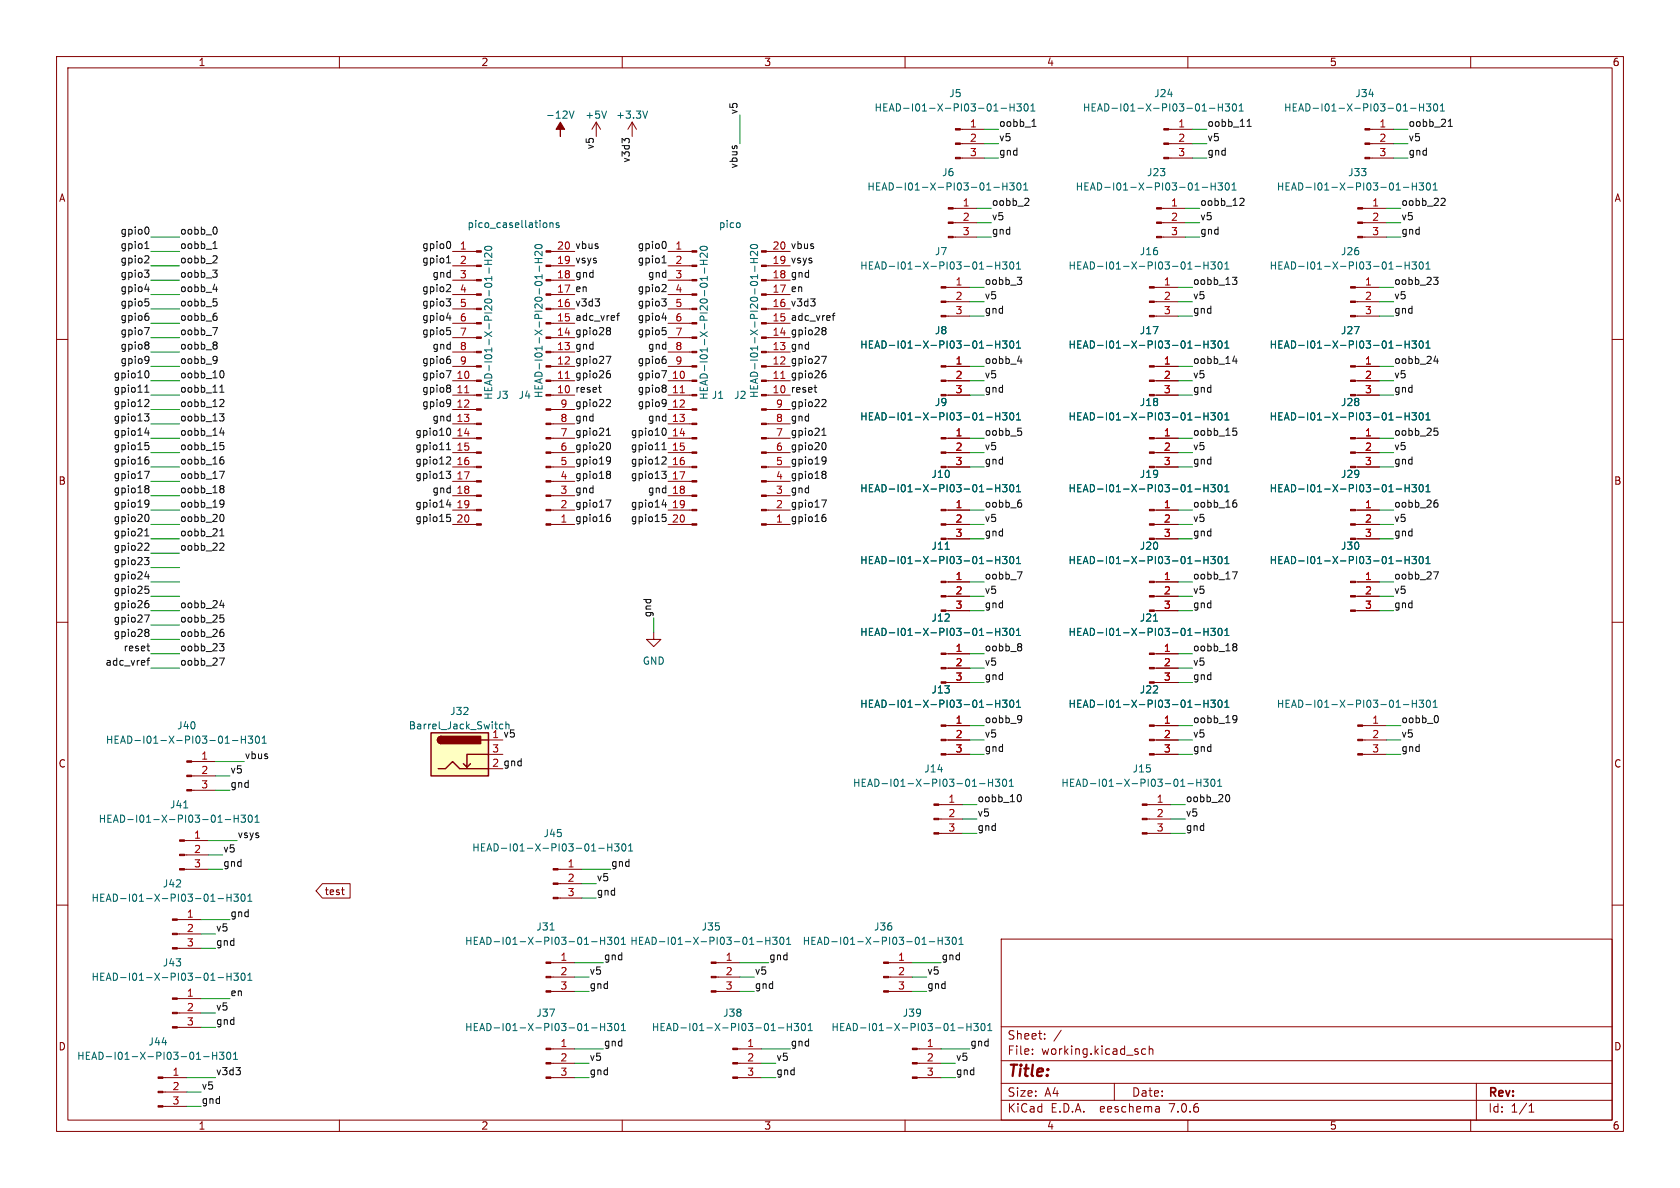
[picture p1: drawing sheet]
<svg xmlns="http://www.w3.org/2000/svg" width="297mm" height="210mm" viewBox="0 0 297 210" stroke-linecap="round" stroke-linejoin="round" font-family="sans-serif">
<defs><g id="words">
<text font-size="2.8" fill="#840000" x="178" y="190.9">Title:</text>
<g font-size="2.1" fill="#840000">
<text x="178" y="184">Sheet:</text>
<text x="178" y="186.7">File:</text>
<text x="184.1" y="186.7">working.kicad_sch</text>
<text x="178" y="196.9">KiCad</text>
<text x="178" y="194.1">Size:</text>
<text x="184.7" y="194.1">A4</text>
<text x="185.7" y="196.9">E.D.A.</text>
<text x="194.6" y="196.9">eeschema</text>
<text x="200" y="194.1">Date:</text>
<text x="207" y="196.9">7.0.6</text>
<text x="263" y="194.3">Rev:</text>
<text x="263" y="196.9">Id:</text>
<text x="267.1" y="196.9">1/1</text>
</g>
<g font-size="1.8" fill="#840000">
<text x="35" y="11.9">1</text>
<text x="85" y="11.9">2</text>
<text x="135" y="11.9">3</text>
<text x="185" y="11.9">4</text>
<text x="235" y="11.9">5</text>
<text x="285" y="11.9">6</text>
<text x="10.3" y="35.9">A</text>
<text x="285.3" y="35.9">A</text>
<text x="10.3" y="85.9">B</text>
<text x="285.3" y="85.9">B</text>
<text x="10.3" y="135.9">C</text>
<text x="285.3" y="135.9">C</text>
<text x="57.3" y="158.4">test</text>
<text x="10.3" y="185.9">D</text>
<text x="285.3" y="185.9">D</text>
<text x="35" y="199.9">1</text>
<text x="85" y="199.9">2</text>
<text x="135" y="199.9">3</text>
<text x="185" y="199.9">4</text>
<text x="235" y="199.9">5</text>
<text x="285" y="199.9">6</text>
</g>
<g font-size="1.8" fill="#006464">
<text x="167.7" y="17.4">J5</text>
<text x="203.9" y="17.4">J24</text>
<text x="239.5" y="17.4">J34</text>
<text x="96.4" y="21.2">-12V</text>
<text x="103.4" y="21.2">+5V</text>
<text x="108.8" y="21.2">+3.3V</text>
<text x="154.5" y="19.9">HEAD-I01-X-PI03-01-H301</text>
<text x="191.3" y="19.9">HEAD-I01-X-PI03-01-H301</text>
<text x="226.9" y="19.9">HEAD-I01-X-PI03-01-H301</text>
<text x="153.2" y="33.9">HEAD-I01-X-PI03-01-H301</text>
<text x="166.4" y="31.3">J6</text>
<text x="190.1" y="33.9">HEAD-I01-X-PI03-01-H301</text>
<text x="202.7" y="31.3">J23</text>
<text x="225.6" y="33.9">HEAD-I01-X-PI03-01-H301</text>
<text x="238.2" y="31.3">J33</text>
<text x="152" y="47.9">HEAD-I01-X-PI03-01-H301</text>
<text x="165.2" y="45.3">J7</text>
<text x="188.8" y="47.9">HEAD-I01-X-PI03-01-H301</text>
<text x="201.4" y="45.3">J16</text>
<text x="224.4" y="47.9">HEAD-I01-X-PI03-01-H301</text>
<text x="237" y="45.3">J26</text>
<text x="165.2" y="59.3">J8</text>
<text x="201.4" y="59.3">J17</text>
<text x="237" y="59.3">J27</text>
<text x="152" y="61.8">HEAD-I01-X-PI03-01-H301</text>
<text x="188.8" y="61.8">HEAD-I01-X-PI03-01-H301</text>
<text x="224.4" y="61.8">HEAD-I01-X-PI03-01-H301</text>
<text x="87.2" y="70.8" transform="rotate(-90 87.2 70.8)">HEAD-I01-X-PI20-01-H20</text>
<text x="87.6" y="70.7">J3</text>
<text x="91.6" y="70.7">J4</text>
<text x="96.1" y="70.5" transform="rotate(-90 96.1 70.5)">HEAD-I01-X-PI20-01-H20</text>
<text x="125.3" y="70.8" transform="rotate(-90 125.3 70.8)">HEAD-I01-X-PI20-01-H20</text>
<text x="125.7" y="70.7">J1</text>
<text x="129.7" y="70.7">J2</text>
<text x="134.2" y="70.5" transform="rotate(-90 134.2 70.5)">HEAD-I01-X-PI20-01-H20</text>
<text x="165.2" y="72">J9</text>
<text x="201.4" y="72">J18</text>
<text x="237" y="72">J28</text>
<text x="152" y="74.5">HEAD-I01-X-PI03-01-H301</text>
<text x="188.8" y="74.5">HEAD-I01-X-PI03-01-H301</text>
<text x="224.4" y="74.5">HEAD-I01-X-PI03-01-H301</text>
<text x="152" y="87.2">HEAD-I01-X-PI03-01-H301</text>
<text x="164.6" y="84.7">J10</text>
<text x="188.8" y="87.2">HEAD-I01-X-PI03-01-H301</text>
<text x="201.4" y="84.7">J19</text>
<text x="224.4" y="87.2">HEAD-I01-X-PI03-01-H301</text>
<text x="237" y="84.7">J29</text>
<text x="152" y="99.9">HEAD-I01-X-PI03-01-H301</text>
<text x="164.6" y="97.4">J11</text>
<text x="188.8" y="99.9">HEAD-I01-X-PI03-01-H301</text>
<text x="201.4" y="97.4">J20</text>
<text x="224.4" y="99.9">HEAD-I01-X-PI03-01-H301</text>
<text x="237" y="97.4">J30</text>
<text x="152" y="112.6">HEAD-I01-X-PI03-01-H301</text>
<text x="164.6" y="110.1">J12</text>
<text x="188.8" y="112.6">HEAD-I01-X-PI03-01-H301</text>
<text x="201.4" y="110.1">J21</text>
<text x="113.5" y="117.7">GND</text>
<text x="152" y="125.3">HEAD-I01-X-PI03-01-H301</text>
<text x="164.6" y="122.8">J13</text>
<text x="188.8" y="125.3">HEAD-I01-X-PI03-01-H301</text>
<text x="201.4" y="122.8">J22</text>
<text x="225.6" y="125.3">HEAD-I01-X-PI03-01-H301</text>
<text x="18.6" y="131.7">HEAD-I01-X-PI03-01-H301</text>
<text x="31.2" y="129.1">J40</text>
<text x="72.2" y="129.1">Barrel_Jack_Switch</text>
<text x="79.5" y="126.6">J32</text>
<text x="163.3" y="136.8">J14</text>
<text x="200.1" y="136.8">J15</text>
<text x="30" y="143.1">J41</text>
<text x="150.7" y="139.3">HEAD-I01-X-PI03-01-H301</text>
<text x="187.5" y="139.3">HEAD-I01-X-PI03-01-H301</text>
<text x="17.3" y="145.6">HEAD-I01-X-PI03-01-H301</text>
<text x="96" y="148.2">J45</text>
<text x="83.4" y="150.7">HEAD-I01-X-PI03-01-H301</text>
<text x="16.1" y="159.6">HEAD-I01-X-PI03-01-H301</text>
<text x="28.7" y="157.1">J42</text>
<text x="82.1" y="167.2">HEAD-I01-X-PI03-01-H301</text>
<text x="94.7" y="164.7">J31</text>
<text x="111.3" y="167.2">HEAD-I01-X-PI03-01-H301</text>
<text x="123.9" y="164.7">J35</text>
<text x="141.8" y="167.2">HEAD-I01-X-PI03-01-H301</text>
<text x="154.4" y="164.7">J36</text>
<text x="16.1" y="173.6">HEAD-I01-X-PI03-01-H301</text>
<text x="28.7" y="171">J43</text>
<text x="94.7" y="179.9">J37</text>
<text x="127.7" y="179.9">J38</text>
<text x="159.5" y="179.9">J39</text>
<text x="26.1" y="185">J44</text>
<text x="82.1" y="182.5">HEAD-I01-X-PI03-01-H301</text>
<text x="115.1" y="182.5">HEAD-I01-X-PI03-01-H301</text>
<text x="146.9" y="182.5">HEAD-I01-X-PI03-01-H301</text>
<text x="13.5" y="187.6">HEAD-I01-X-PI03-01-H301</text>
</g>
<g font-size="1.8" fill="#0f0f0f">
<text x="130.5" y="20.3" transform="rotate(-90 130.5 20.3)">v5</text>
<text x="176.5" y="22.5">oobb_1</text>
<text x="213.4" y="22.5">oobb_11</text>
<text x="248.9" y="22.5">oobb_21</text>
<text x="105.1" y="26.5" transform="rotate(-90 105.1 26.5)">v5</text>
<text x="111.4" y="28.9" transform="rotate(-90 111.4 28.9)">v3d3</text>
<text x="130.5" y="29.9" transform="rotate(-90 130.5 29.9)">vbus</text>
<text x="176.5" y="25.1">v5</text>
<text x="176.5" y="27.6">gnd</text>
<text x="213.4" y="25.1">v5</text>
<text x="213.4" y="27.6">gnd</text>
<text x="248.9" y="25.1">v5</text>
<text x="248.9" y="27.6">gnd</text>
<text x="21.2" y="41.6">gpio0</text>
<text x="31.7" y="41.6">oobb_0</text>
<text x="175.3" y="39">v5</text>
<text x="175.3" y="36.5">oobb_2</text>
<text x="175.3" y="41.6">gnd</text>
<text x="212.1" y="36.5">oobb_12</text>
<text x="212.1" y="39">v5</text>
<text x="212.1" y="41.6">gnd</text>
<text x="247.6" y="39">v5</text>
<text x="247.6" y="41.6">gnd</text>
<text x="247.6" y="36.5">oobb_22</text>
<text x="21.2" y="46.6">gpio2</text>
<text x="21.2" y="44.1">gpio1</text>
<text x="31.7" y="46.6">oobb_2</text>
<text x="31.7" y="44.1">oobb_1</text>
<text x="74.5" y="46.6">gpio1</text>
<text x="74.5" y="44.1">gpio0</text>
<text x="101.6" y="46.6">vsys</text>
<text x="101.6" y="44.1">vbus</text>
<text x="112.6" y="44.1">gpio0</text>
<text x="112.6" y="46.6">gpio1</text>
<text x="139.7" y="46.6">vsys</text>
<text x="139.7" y="44.1">vbus</text>
<text x="21.2" y="51.7">gpio4</text>
<text x="21.2" y="49.2">gpio3</text>
<text x="31.7" y="51.7">oobb_4</text>
<text x="31.7" y="49.2">oobb_3</text>
<text x="74.5" y="51.7">gpio2</text>
<text x="76.4" y="49.2">gnd</text>
<text x="101.6" y="49.2">gnd</text>
<text x="101.6" y="51.7">en</text>
<text x="112.6" y="51.7">gpio2</text>
<text x="114.5" y="49.2">gnd</text>
<text x="139.7" y="51.7">en</text>
<text x="139.7" y="49.2">gnd</text>
<text x="174" y="53">v5</text>
<text x="174" y="50.5">oobb_3</text>
<text x="210.8" y="50.5">oobb_13</text>
<text x="210.8" y="53">v5</text>
<text x="246.4" y="50.5">oobb_23</text>
<text x="246.4" y="53">v5</text>
<text x="21.2" y="59.3">gpio7</text>
<text x="21.2" y="54.3">gpio5</text>
<text x="21.2" y="56.8">gpio6</text>
<text x="31.7" y="59.3">oobb_7</text>
<text x="31.7" y="56.8">oobb_6</text>
<text x="31.7" y="54.3">oobb_5</text>
<text x="74.5" y="56.8">gpio4</text>
<text x="74.5" y="59.3">gpio5</text>
<text x="74.5" y="54.3">gpio3</text>
<text x="101.6" y="56.8">adc_vref</text>
<text x="101.6" y="59.3">gpio28</text>
<text x="101.6" y="54.3">v3d3</text>
<text x="112.6" y="54.3">gpio3</text>
<text x="112.6" y="59.3">gpio5</text>
<text x="112.6" y="56.8">gpio4</text>
<text x="139.7" y="56.8">adc_vref</text>
<text x="139.7" y="59.3">gpio28</text>
<text x="139.7" y="54.3">v3d3</text>
<text x="174" y="55.5">gnd</text>
<text x="210.8" y="55.5">gnd</text>
<text x="246.4" y="55.5">gnd</text>
<text x="21.2" y="64.4">gpio9</text>
<text x="21.2" y="61.9">gpio8</text>
<text x="31.7" y="64.4">oobb_9</text>
<text x="31.7" y="61.9">oobb_8</text>
<text x="74.5" y="64.4">gpio6</text>
<text x="76.4" y="61.9">gnd</text>
<text x="101.6" y="61.9">gnd</text>
<text x="101.6" y="64.4">gpio27</text>
<text x="112.6" y="64.4">gpio6</text>
<text x="114.5" y="61.9">gnd</text>
<text x="139.7" y="64.4">gpio27</text>
<text x="139.7" y="61.9">gnd</text>
<text x="174" y="64.4">oobb_4</text>
<text x="210.8" y="64.4">oobb_14</text>
<text x="246.4" y="64.4">oobb_24</text>
<text x="20" y="67">gpio10</text>
<text x="20" y="69.5">gpio11</text>
<text x="31.7" y="67">oobb_10</text>
<text x="31.7" y="69.5">oobb_11</text>
<text x="74.5" y="67">gpio7</text>
<text x="74.5" y="69.5">gpio8</text>
<text x="101.6" y="67">gpio26</text>
<text x="101.6" y="69.5">reset</text>
<text x="112.6" y="69.5">gpio8</text>
<text x="112.6" y="67">gpio7</text>
<text x="139.7" y="69.5">reset</text>
<text x="139.7" y="67">gpio26</text>
<text x="174" y="67">v5</text>
<text x="174" y="69.5">gnd</text>
<text x="210.8" y="67">v5</text>
<text x="210.8" y="69.5">gnd</text>
<text x="246.4" y="67">v5</text>
<text x="246.4" y="69.5">gnd</text>
<text x="20" y="77.1">gpio14</text>
<text x="20" y="72">gpio12</text>
<text x="20" y="74.6">gpio13</text>
<text x="31.7" y="74.6">oobb_13</text>
<text x="31.7" y="77.1">oobb_14</text>
<text x="31.7" y="72">oobb_12</text>
<text x="73.3" y="77.1">gpio10</text>
<text x="74.5" y="72">gpio9</text>
<text x="76.4" y="74.6">gnd</text>
<text x="101.6" y="77.1">gpio21</text>
<text x="101.6" y="72">gpio22</text>
<text x="101.6" y="74.6">gnd</text>
<text x="111.4" y="77.1">gpio10</text>
<text x="112.6" y="72">gpio9</text>
<text x="114.5" y="74.6">gnd</text>
<text x="139.7" y="72">gpio22</text>
<text x="139.7" y="77.1">gpio21</text>
<text x="139.7" y="74.6">gnd</text>
<text x="174" y="77.1">oobb_5</text>
<text x="210.8" y="77.1">oobb_15</text>
<text x="246.4" y="77.1">oobb_25</text>
<text x="20" y="79.7">gpio15</text>
<text x="20" y="82.2">gpio16</text>
<text x="31.7" y="82.2">oobb_16</text>
<text x="31.7" y="79.7">oobb_15</text>
<text x="73.3" y="82.2">gpio12</text>
<text x="73.3" y="79.7">gpio11</text>
<text x="101.6" y="79.7">gpio20</text>
<text x="101.6" y="82.2">gpio19</text>
<text x="111.4" y="79.7">gpio11</text>
<text x="111.4" y="82.2">gpio12</text>
<text x="139.7" y="79.7">gpio20</text>
<text x="139.7" y="82.2">gpio19</text>
<text x="174" y="82.2">gnd</text>
<text x="174" y="79.7">v5</text>
<text x="210.8" y="82.2">gnd</text>
<text x="210.8" y="79.7">v5</text>
<text x="246.4" y="79.7">v5</text>
<text x="246.4" y="82.2">gnd</text>
<text x="20" y="89.8">gpio19</text>
<text x="20" y="87.3">gpio18</text>
<text x="20" y="84.7">gpio17</text>
<text x="31.7" y="89.8">oobb_19</text>
<text x="31.7" y="87.3">oobb_18</text>
<text x="31.7" y="84.7">oobb_17</text>
<text x="73.3" y="89.8">gpio14</text>
<text x="73.3" y="84.7">gpio13</text>
<text x="76.4" y="87.3">gnd</text>
<text x="101.6" y="89.8">gpio17</text>
<text x="101.6" y="87.3">gnd</text>
<text x="101.6" y="84.7">gpio18</text>
<text x="111.4" y="89.8">gpio14</text>
<text x="111.4" y="84.7">gpio13</text>
<text x="114.5" y="87.3">gnd</text>
<text x="139.7" y="87.3">gnd</text>
<text x="139.7" y="89.8">gpio17</text>
<text x="139.7" y="84.7">gpio18</text>
<text x="174" y="89.8">oobb_6</text>
<text x="210.8" y="89.8">oobb_16</text>
<text x="246.4" y="89.8">oobb_26</text>
<text x="20" y="92.4">gpio20</text>
<text x="20" y="94.9">gpio21</text>
<text x="31.7" y="94.9">oobb_21</text>
<text x="31.7" y="92.4">oobb_20</text>
<text x="73.3" y="92.4">gpio15</text>
<text x="101.6" y="92.4">gpio16</text>
<text x="111.4" y="92.4">gpio15</text>
<text x="139.7" y="92.4">gpio16</text>
<text x="174" y="94.9">gnd</text>
<text x="174" y="92.4">v5</text>
<text x="210.8" y="94.9">gnd</text>
<text x="210.8" y="92.4">v5</text>
<text x="246.4" y="94.9">gnd</text>
<text x="246.4" y="92.4">v5</text>
<text x="20" y="97.4">gpio22</text>
<text x="20" y="100">gpio23</text>
<text x="31.7" y="97.4">oobb_22</text>
<text x="20" y="105.1">gpio25</text>
<text x="20" y="107.6">gpio26</text>
<text x="20" y="102.5">gpio24</text>
<text x="31.7" y="107.6">oobb_24</text>
<text x="174" y="105.1">v5</text>
<text x="174" y="107.6">gnd</text>
<text x="174" y="102.5">oobb_7</text>
<text x="210.8" y="105.1">v5</text>
<text x="210.8" y="107.6">gnd</text>
<text x="210.8" y="102.5">oobb_17</text>
<text x="246.4" y="105.1">v5</text>
<text x="246.4" y="107.6">gnd</text>
<text x="246.4" y="102.5">oobb_27</text>
<text x="20" y="112.7">gpio28</text>
<text x="20" y="110.1">gpio27</text>
<text x="31.7" y="112.7">oobb_26</text>
<text x="31.7" y="110.1">oobb_25</text>
<text x="115.2" y="109.2" transform="rotate(-90 115.2 109.2)">gnd</text>
<text x="18.5" y="117.8">adc_vref</text>
<text x="21.7" y="115.2">reset</text>
<text x="31.7" y="117.8">oobb_27</text>
<text x="31.7" y="115.2">oobb_23</text>
<text x="174" y="115.2">oobb_8</text>
<text x="174" y="117.8">v5</text>
<text x="210.8" y="115.2">oobb_18</text>
<text x="210.8" y="117.8">v5</text>
<text x="174" y="120.3">gnd</text>
<text x="210.8" y="120.3">gnd</text>
<text x="86.9" y="130.6">1 v5</text>
<text x="174" y="130.5">v5</text>
<text x="174" y="127.9">oobb_9</text>
<text x="210.8" y="127.9">oobb_19</text>
<text x="210.8" y="130.5">v5</text>
<text x="247.6" y="127.9">oobb_0</text>
<text x="247.6" y="130.5">v5</text>
<text x="40.6" y="136.8">v5</text>
<text x="43.2" y="134.3">vbus</text>
<text x="86.9" y="135.6">2 gnd</text>
<text x="174" y="133">gnd</text>
<text x="210.8" y="133">gnd</text>
<text x="247.6" y="133">gnd</text>
<text x="40.6" y="139.4">gnd</text>
<text x="172.7" y="141.9">oobb_10</text>
<text x="209.5" y="141.9">oobb_20</text>
<text x="41.9" y="148.2">vsys</text>
<text x="172.7" y="144.4">v5</text>
<text x="172.7" y="147">gnd</text>
<text x="209.5" y="147">gnd</text>
<text x="209.5" y="144.4">v5</text>
<text x="39.4" y="150.8">v5</text>
<text x="39.4" y="153.3">gnd</text>
<text x="105.4" y="155.9">v5</text>
<text x="107.9" y="153.3">gnd</text>
<text x="105.4" y="158.4">gnd</text>
<text x="38.1" y="167.3">gnd</text>
<text x="38.1" y="164.8">v5</text>
<text x="40.6" y="162.2">gnd</text>
<text x="104.1" y="172.4">v5</text>
<text x="106.7" y="169.8">gnd</text>
<text x="133.3" y="172.4">v5</text>
<text x="135.9" y="169.8">gnd</text>
<text x="163.8" y="172.4">v5</text>
<text x="166.4" y="169.8">gnd</text>
<text x="38.1" y="178.7">v5</text>
<text x="40.6" y="176.2">en</text>
<text x="104.1" y="174.9">gnd</text>
<text x="133.3" y="174.9">gnd</text>
<text x="163.8" y="174.9">gnd</text>
<text x="38.1" y="181.3">gnd</text>
<text x="106.7" y="185.1">gnd</text>
<text x="139.7" y="185.1">gnd</text>
<text x="171.4" y="185.1">gnd</text>
<text x="38.1" y="190.2">v3d3</text>
<text x="104.1" y="190.2">gnd</text>
<text x="104.1" y="187.6">v5</text>
<text x="137.2" y="187.6">v5</text>
<text x="137.2" y="190.2">gnd</text>
<text x="168.9" y="190.2">gnd</text>
<text x="168.9" y="187.6">v5</text>
<text x="35.6" y="195.2">gnd</text>
<text x="35.6" y="192.7">v5</text>
</g>
<g font-size="1.8" fill="#a90000">
<text x="171.4" y="22.6">1</text>
<text x="208.2" y="22.6">1</text>
<text x="243.8" y="22.6">1</text>
<text x="171.4" y="25.1">2</text>
<text x="171.4" y="27.7">3</text>
<text x="208.2" y="25.1">2</text>
<text x="208.2" y="27.7">3</text>
<text x="243.8" y="25.1">2</text>
<text x="243.8" y="27.7">3</text>
<text x="170.1" y="36.6">1</text>
<text x="170.1" y="39.1">2</text>
<text x="170.1" y="41.7">3</text>
<text x="206.9" y="36.6">1</text>
<text x="206.9" y="39.1">2</text>
<text x="206.9" y="41.7">3</text>
<text x="242.5" y="36.6">1</text>
<text x="242.5" y="39.1">2</text>
<text x="242.5" y="41.7">3</text>
<text x="81.2" y="44.2">1</text>
<text x="81.2" y="46.7">2</text>
<text x="98.4" y="46.7">19</text>
<text x="98.4" y="44.2">20</text>
<text x="119.3" y="44.2">1</text>
<text x="119.3" y="46.7">2</text>
<text x="136.5" y="46.7">19</text>
<text x="136.5" y="44.2">20</text>
<text x="81.2" y="49.3">3</text>
<text x="81.2" y="51.8">4</text>
<text x="98.4" y="51.8">17</text>
<text x="98.4" y="49.3">18</text>
<text x="119.3" y="49.3">3</text>
<text x="119.3" y="51.8">4</text>
<text x="136.5" y="51.8">17</text>
<text x="136.5" y="49.3">18</text>
<text x="168.8" y="50.5">1</text>
<text x="168.8" y="53.1">2</text>
<text x="205.7" y="50.5">1</text>
<text x="205.7" y="53.1">2</text>
<text x="241.2" y="50.5">1</text>
<text x="241.2" y="53.1">2</text>
<text x="81.2" y="54.4">5</text>
<text x="81.2" y="56.9">6</text>
<text x="81.2" y="59.4">7</text>
<text x="98.4" y="59.4">14</text>
<text x="98.4" y="56.9">15</text>
<text x="98.4" y="54.4">16</text>
<text x="119.3" y="54.4">5</text>
<text x="119.3" y="56.9">6</text>
<text x="119.3" y="59.4">7</text>
<text x="136.5" y="59.4">14</text>
<text x="136.5" y="56.9">15</text>
<text x="136.5" y="54.4">16</text>
<text x="168.8" y="55.6">3</text>
<text x="205.7" y="55.6">3</text>
<text x="241.2" y="55.6">3</text>
<text x="81.2" y="62">8</text>
<text x="81.2" y="64.5">9</text>
<text x="98.4" y="64.5">12</text>
<text x="98.4" y="62">13</text>
<text x="119.3" y="62">8</text>
<text x="119.3" y="64.5">9</text>
<text x="136.5" y="64.5">12</text>
<text x="136.5" y="62">13</text>
<text x="168.8" y="64.5">1</text>
<text x="205.7" y="64.5">1</text>
<text x="241.2" y="64.5">1</text>
<text x="80.6" y="67.1">10</text>
<text x="80.6" y="69.6">11</text>
<text x="98.4" y="69.6">10</text>
<text x="98.4" y="67.1">11</text>
<text x="118.7" y="67.1">10</text>
<text x="118.7" y="69.6">11</text>
<text x="136.5" y="69.6">10</text>
<text x="136.5" y="67.1">11</text>
<text x="168.8" y="67.1">2</text>
<text x="168.8" y="69.6">3</text>
<text x="205.7" y="67.1">2</text>
<text x="205.7" y="69.6">3</text>
<text x="241.2" y="67.1">2</text>
<text x="241.2" y="69.6">3</text>
<text x="80.6" y="72.1">12</text>
<text x="80.6" y="74.7">13</text>
<text x="80.6" y="77.2">14</text>
<text x="99" y="77.2">7</text>
<text x="99" y="74.7">8</text>
<text x="99" y="72.1">9</text>
<text x="118.7" y="72.1">12</text>
<text x="118.7" y="74.7">13</text>
<text x="118.7" y="77.2">14</text>
<text x="137.1" y="77.2">7</text>
<text x="137.1" y="74.7">8</text>
<text x="137.1" y="72.1">9</text>
<text x="168.8" y="77.2">1</text>
<text x="205.7" y="77.2">1</text>
<text x="241.2" y="77.2">1</text>
<text x="80.6" y="79.8">15</text>
<text x="80.6" y="82.3">16</text>
<text x="99" y="82.3">5</text>
<text x="99" y="79.8">6</text>
<text x="118.7" y="79.8">15</text>
<text x="118.7" y="82.3">16</text>
<text x="137.1" y="82.3">5</text>
<text x="137.1" y="79.8">6</text>
<text x="168.8" y="79.8">2</text>
<text x="168.8" y="82.3">3</text>
<text x="205.7" y="79.8">2</text>
<text x="205.7" y="82.3">3</text>
<text x="241.2" y="79.8">2</text>
<text x="241.2" y="82.3">3</text>
<text x="80.6" y="84.8">17</text>
<text x="80.6" y="87.4">18</text>
<text x="80.6" y="89.9">19</text>
<text x="99" y="89.9">2</text>
<text x="99" y="87.4">3</text>
<text x="99" y="84.8">4</text>
<text x="118.7" y="84.8">17</text>
<text x="118.7" y="87.4">18</text>
<text x="118.7" y="89.9">19</text>
<text x="137.1" y="89.9">2</text>
<text x="137.1" y="87.4">3</text>
<text x="137.1" y="84.8">4</text>
<text x="168.8" y="89.9">1</text>
<text x="205.7" y="89.9">1</text>
<text x="241.2" y="89.9">1</text>
<text x="80.6" y="92.5">20</text>
<text x="99" y="92.5">1</text>
<text x="118.7" y="92.5">20</text>
<text x="137.1" y="92.5">1</text>
<text x="168.8" y="92.5">2</text>
<text x="168.8" y="95">3</text>
<text x="205.7" y="92.5">2</text>
<text x="205.7" y="95">3</text>
<text x="241.2" y="92.5">2</text>
<text x="241.2" y="95">3</text>
<text x="168.8" y="102.6">1</text>
<text x="168.8" y="105.2">2</text>
<text x="168.8" y="107.7">3</text>
<text x="205.7" y="102.6">1</text>
<text x="205.7" y="105.2">2</text>
<text x="205.7" y="107.7">3</text>
<text x="241.2" y="102.6">1</text>
<text x="241.2" y="105.2">2</text>
<text x="241.2" y="107.7">3</text>
<text x="168.8" y="115.3">1</text>
<text x="168.8" y="117.9">2</text>
<text x="205.7" y="115.3">1</text>
<text x="205.7" y="117.9">2</text>
<text x="168.8" y="120.4">3</text>
<text x="205.7" y="120.4">3</text>
<text x="168.8" y="128">1</text>
<text x="168.8" y="130.6">2</text>
<text x="205.7" y="128">1</text>
<text x="205.7" y="130.6">2</text>
<text x="242.5" y="128">1</text>
<text x="242.5" y="130.6">2</text>
<text x="35.5" y="134.4">1</text>
<text x="35.5" y="136.9">2</text>
<text x="86.9" y="133.1">3</text>
<text x="168.8" y="133.1">3</text>
<text x="205.7" y="133.1">3</text>
<text x="242.5" y="133.1">3</text>
<text x="35.5" y="139.4">3</text>
<text x="167.6" y="142">1</text>
<text x="204.4" y="142">1</text>
<text x="34.2" y="148.3">1</text>
<text x="167.6" y="144.5">2</text>
<text x="167.6" y="147.1">3</text>
<text x="204.4" y="144.5">2</text>
<text x="204.4" y="147.1">3</text>
<text x="34.2" y="150.9">2</text>
<text x="34.2" y="153.4">3</text>
<text x="100.3" y="153.4">1</text>
<text x="100.3" y="156">2</text>
<text x="100.3" y="158.5">3</text>
<text x="32.9" y="162.3">1</text>
<text x="32.9" y="164.8">2</text>
<text x="32.9" y="167.4">3</text>
<text x="99" y="169.9">1</text>
<text x="99" y="172.5">2</text>
<text x="128.2" y="169.9">1</text>
<text x="128.2" y="172.5">2</text>
<text x="158.7" y="169.9">1</text>
<text x="158.7" y="172.5">2</text>
<text x="32.9" y="176.3">1</text>
<text x="32.9" y="178.8">2</text>
<text x="99" y="175">3</text>
<text x="128.2" y="175">3</text>
<text x="158.7" y="175">3</text>
<text x="32.9" y="181.4">3</text>
<text x="99" y="185.2">1</text>
<text x="132" y="185.2">1</text>
<text x="163.8" y="185.2">1</text>
<text x="30.4" y="190.2">1</text>
<text x="99" y="187.7">2</text>
<text x="99" y="190.2">3</text>
<text x="132" y="187.7">2</text>
<text x="132" y="190.2">3</text>
<text x="163.8" y="187.7">2</text>
<text x="163.8" y="190.2">3</text>
<text x="30.4" y="192.8">2</text>
<text x="30.4" y="195.3">3</text>
</g>
<g font-size="1.8" fill="#0000c2">
<text x="82.5" y="40.4">pico_casellations</text>
<text x="127" y="40.4">pico</text>
</g>
</g></defs>
<g fill="none" stroke="#840000" stroke-width=".18">
<path d="M10 10h277v190h-277zM12 12h273v186h-273zM60 10v2M110 10v2M160 10v2M210 10v2M260 10v2M105.4 21.6l-.8 1.3M105.4 21.6v2.5M105.4 21.6l.8 1.3M111.8 21.6l-.8 1.3M111.8 21.6v2.5"/>
<path d="M111.8 21.6l.7 1.3M168.5 39.4h4.2M168.5 36.8h4.2M169.8 27.9h4.2M169.8 25.4h4.2M169.8 22.9h4.2M205.3 39.4h4.2M205.3 36.8h4.2M206.6 27.9h4.2M206.6 25.4h4.2M206.6 22.9h4.2M240.9 39.4h4.2"/>
<path d="M240.9 36.8h4.2M242.2 27.9h4.2M242.2 25.4h4.2M242.2 22.9h4.2M10 60h2M80 59.7h4.2M80 57.2h4.2M80 54.6h4.2M80 52.1h4.2M80 49.5h4.2M80 47h4.2M80 44.5h4.2"/>
<path d="M97.4 59.7h4.2M97.4 57.2h4.2M97.4 54.6h4.2M97.4 52.1h4.2M97.4 49.5h4.2M97.4 47h4.2M97.4 44.5h4.2M118.1 59.7h4.2M118.1 57.2h4.2M118.1 54.6h4.2M118.1 52.1h4.2M118.1 49.5h4.2"/>
<path d="M118.1 47h4.2M118.1 44.5h4.2M135.5 59.7h4.2M135.5 57.2h4.2M135.5 54.6h4.2M135.5 52.1h4.2M135.5 49.5h4.2M135.5 47h4.2M135.5 44.5h4.2M167.2 55.9h4.2M167.2 53.3h4.2M167.2 50.8h4.2"/>
<path d="M168.5 41.9h4.2M204.1 55.9h4.2M204.1 53.3h4.2M204.1 50.8h4.2M205.3 41.9h4.2M239.6 55.9h4.2M239.6 53.3h4.2M239.6 50.8h4.2M240.9 41.9h4.2M285 60h2M80 77.5h4.2M80 69.9h4.2"/>
<path d="M80 67.3h4.2M80 64.8h4.2M80 74.9h4.2M80 72.4h4.2M80 62.2h4.2M97.4 77.5h4.2M97.4 69.9h4.2M97.4 67.3h4.2M97.4 64.8h4.2M97.4 74.9h4.2M97.4 72.4h4.2M97.4 62.2h4.2"/>
<path d="M118.1 77.5h4.2M118.1 69.9h4.2M118.1 67.3h4.2M118.1 64.8h4.2M118.1 74.9h4.2M118.1 72.4h4.2M118.1 62.2h4.2M135.5 77.5h4.2M135.5 69.9h4.2M135.5 67.3h4.2M135.5 64.8h4.2M135.5 74.9h4.2"/>
<path d="M135.5 72.4h4.2M135.5 62.2h4.2M167.2 77.5h4.2M167.2 69.9h4.2M167.2 67.3h4.2M167.2 64.8h4.2M204.1 77.5h4.2M204.1 69.9h4.2M204.1 67.3h4.2M204.1 64.8h4.2M239.6 77.5h4.2M239.6 69.9h4.2"/>
<path d="M239.6 67.3h4.2M239.6 64.8h4.2M80 92.7h4.2M80 90.2h4.2M80 82.6h4.2M80 80h4.2M80 87.6h4.2M80 85.1h4.2M97.4 92.7h4.2M97.4 90.2h4.2M97.4 82.6h4.2M97.4 80h4.2"/>
<path d="M97.4 87.6h4.2M97.4 85.1h4.2M118.1 92.7h4.2M118.1 90.2h4.2M118.1 82.6h4.2M118.1 80h4.2M118.1 87.6h4.2M118.1 85.1h4.2M135.5 92.7h4.2M135.5 90.2h4.2M135.5 82.6h4.2M135.5 80h4.2"/>
<path d="M135.5 87.6h4.2M135.5 85.1h4.2M167.2 95.3h4.2M167.2 92.7h4.2M167.2 90.2h4.2M167.2 82.6h4.2M167.2 80h4.2M204.1 95.3h4.2M204.1 92.7h4.2M204.1 90.2h4.2M204.1 82.6h4.2M204.1 80h4.2"/>
<path d="M239.6 95.3h4.2M239.6 92.7h4.2M239.6 90.2h4.2M239.6 82.6h4.2M239.6 80h4.2M10 110h2M115.6 111.8v1.2h1.2l-1.2 1.3-1.3-1.3h1.3M167.2 108h4.2M167.2 105.4h4.2M167.2 102.9h4.2M167.2 118.1h4.2M167.2 115.6h4.2"/>
<path d="M204.1 108h4.2M204.1 105.4h4.2M204.1 102.9h4.2M204.1 118.1h4.2M204.1 115.6h4.2M239.6 108h4.2M239.6 105.4h4.2M239.6 102.9h4.2M285 110h2M33.9 139.7h4.2M33.9 137.2h4.2M33.9 134.6h4.2"/>
<path d="M86.4 133.4h2.5M86.4 130.8h2.5M167.2 133.4h4.2M167.2 130.8h4.2M167.2 128.3h4.2M167.2 120.7h4.2M204.1 133.4h4.2M204.1 130.8h4.2M204.1 128.3h4.2M204.1 120.7h4.2M240.9 133.4h4.2M240.9 130.8h4.2"/>
<path d="M240.9 128.3h4.2M10 160h2M32.6 153.7h4.2M32.6 151.1h4.2M32.6 148.6h4.2M57 156.2h4.9v2.6h-4.9l-1.1-1.3zM60.4 157.3h.5M60.7 158.2h.2M98.7 158.8h4.2M98.7 156.2h4.2M98.7 153.7h4.2M166 147.3h4.2"/>
<path d="M166 144.8h4.2M166 142.2h4.2M202.8 147.3h4.2M202.8 144.8h4.2M202.8 142.2h4.2M285 160h2M31.3 179.1h4.3M31.3 176.5h4.3M31.3 167.6h4.3M31.3 165.1h4.3M31.3 162.6h4.3M97.4 175.3h4.2"/>
<path d="M97.4 172.7h4.2M97.4 170.2h4.2M126.6 175.3h4.2M126.6 172.7h4.2M126.6 170.2h4.2M157.1 175.3h4.2M157.1 172.7h4.2M157.1 170.2h4.2M177 166h108v32h-108zM28.8 195.6h4.2M28.8 193h4.2M28.8 190.5h4.2"/>
<path d="M31.3 181.6h4.3M60 198v2M97.4 185.4h4.2M97.4 190.5h4.2M97.4 188h4.2M110 198v2M130.4 185.4h4.2M130.4 190.5h4.2M130.4 188h4.2M160 198v2M162.2 185.4h4.2M162.2 190.5h4.2"/>
<path d="M162.2 188h4.2M177 194.5h108M177 191.5h108M177 187.5h108M177 181.5h108M182.5 186.3v.1M182.5 185.5v.1M184.7 183.6v.1M184.7 182.8v.1M187.6 182.1l-1.3 2M197 191.5v3M202.5 185.5l-.4-.1-.3 .3v.4l.2 .2h.5"/>
<path d="M203.2 185.5l.2-.1 .3 .1 .1 .9M203.2 184.9v1.5M204.9 195.7l.1 .9M205 196.5l-.2 .1M205 196h-.2M210 198v2M260 198v2M261 191.5v6.5M270.3 196.6h.9M270.3 195.5l.4-.4v1.5"/>
</g>
<g fill="#840000" stroke="#840000" stroke-width=".18">
<path d="M30.5 181.5h.8v.2h-.8z"/>
<path d="M30.5 178.9h.8v.3h-.8z"/>
<path d="M30.5 176.4h.8v.3h-.8z"/>
<path d="M165.1 147.2h.9v.2h-.9z"/>
<path d="M165.1 144.7h.9v.2h-.9z"/>
<path d="M165.1 142.1h.9v.3h-.9z"/>
<path d="M166.4 133.2h.8v.3h-.8z"/>
<path d="M166.4 130.7h.8v.2h-.8z"/>
<path d="M166.4 128.1h.8v.3h-.8z"/>
<path d="M201.9 147.2h.9v.2h-.9z"/>
<path d="M201.9 144.7h.9v.2h-.9z"/>
<path d="M201.9 142.1h.9v.3h-.9z"/>
<path d="M203.2 107.8h.9v.3h-.9z"/>
<path d="M203.2 105.3h.9v.2h-.9z"/>
<path d="M203.2 102.7h.9v.3h-.9z"/>
<path d="M203.2 95.1h.9v.3h-.9z"/>
<path d="M203.2 92.6h.9v.2h-.9z"/>
<path d="M203.2 90h.9v.3h-.9z"/>
<path d="M205.7 27.8h.9v.3h-.9z"/>
<path d="M205.7 25.3h.9v.2h-.9z"/>
<path d="M205.7 22.7h.9v.3h-.9z"/>
<path d="M204.5 41.8h.8v.2h-.8z"/>
<path d="M204.5 39.2h.8v.3h-.8z"/>
<path d="M204.5 36.7h.8v.3h-.8z"/>
<path d="M203.2 133.2h.9v.3h-.9z"/>
<path d="M203.2 130.7h.9v.2h-.9z"/>
<path d="M203.2 128.1h.9v.3h-.9z"/>
<path d="M238.8 55.8h.8v.2h-.8z"/>
<path d="M238.8 53.2h.8v.3h-.8z"/>
<path d="M238.8 50.7h.8v.2h-.8z"/>
<path d="M203.2 82.4h.9v.3h-.9z"/>
<path d="M203.2 79.9h.9v.2h-.9z"/>
<path d="M203.2 77.3h.9v.3h-.9z"/>
<path d="M203.2 69.7h.9v.3h-.9z"/>
<path d="M203.2 67.2h.9v.2h-.9z"/>
<path d="M203.2 64.6h.9v.3h-.9z"/>
<path d="M97.8 158.6h.9v.3h-.9z"/>
<path d="M97.8 156.1h.9v.2h-.9z"/>
<path d="M97.8 153.5h.9v.3h-.9z"/>
<path d="M122.3 92.6h.9v.2h-.9z"/>
<path d="M122.3 90h.9v.3h-.9z"/>
<path d="M122.3 87.5h.9v.3h-.9z"/>
<path d="M122.3 85h.9v.2h-.9z"/>
<path d="M122.3 82.4h.9v.3h-.9z"/>
<path d="M122.3 79.9h.9v.2h-.9z"/>
<path d="M122.3 77.3h.9v.3h-.9z"/>
<path d="M122.3 74.8h.9v.3h-.9z"/>
<path d="M122.3 72.3h.9v.2h-.9z"/>
<path d="M122.3 69.7h.9v.3h-.9z"/>
<path d="M122.3 67.2h.9v.2h-.9z"/>
<path d="M122.3 64.6h.9v.3h-.9z"/>
<path d="M122.3 62.1h.9v.3h-.9z"/>
<path d="M122.3 59.6h.9v.2h-.9z"/>
<path d="M122.3 57h.9v.3h-.9z"/>
<path d="M122.3 54.5h.9v.2h-.9z"/>
<path d="M122.3 51.9h.9v.3h-.9z"/>
<path d="M122.3 49.4h.9v.3h-.9z"/>
<path d="M122.3 46.9h.9v.2h-.9z"/>
<path d="M122.3 44.3h.9v.3h-.9z"/>
<path d="M167.6 41.8h.9v.2h-.9z"/>
<path d="M167.6 39.2h.9v.3h-.9z"/>
<path d="M167.6 36.7h.9v.3h-.9z"/>
<path d="M166.4 55.8h.8v.2h-.8z"/>
<path d="M166.4 53.2h.8v.3h-.8z"/>
<path d="M166.4 50.7h.8v.2h-.8z"/>
<path d="M238.8 107.8h.8v.3h-.8z"/>
<path d="M238.8 105.3h.8v.2h-.8z"/>
<path d="M238.8 102.7h.8v.3h-.8z"/>
<path d="M238.8 95.1h.8v.3h-.8z"/>
<path d="M238.8 92.6h.8v.2h-.8z"/>
<path d="M238.8 90h.8v.3h-.8z"/>
<path d="M96.5 175.1h.9v.3h-.9z"/>
<path d="M96.5 172.6h.9v.2h-.9z"/>
<path d="M96.5 170.1h.9v.2h-.9z"/>
<path d="M156.2 175.1h.9v.3h-.9z"/>
<path d="M156.2 172.6h.9v.2h-.9z"/>
<path d="M156.2 170.1h.9v.2h-.9z"/>
<path d="M166.4 95.1h.8v.3h-.8z"/>
<path d="M166.4 92.6h.8v.2h-.8z"/>
<path d="M166.4 90h.8v.3h-.8z"/>
<path d="M27.9 195.5h.9v.2h-.9z"/>
<path d="M27.9 192.9h.9v.3h-.9z"/>
<path d="M27.9 190.4h.9v.2h-.9z"/>
<path d="M96.5 190.4h.9v.2h-.9z"/>
<path d="M96.5 187.8h.9v.3h-.9z"/>
<path d="M96.5 185.3h.9v.2h-.9z"/>
<path d="M166.4 107.8h.8v.3h-.8z"/>
<path d="M166.4 105.3h.8v.2h-.8z"/>
<path d="M166.4 102.7h.8v.3h-.8z"/>
<path d="M84.2 92.6h.9v.2h-.9z"/>
<path d="M84.2 90h.9v.3h-.9z"/>
<path d="M84.2 87.5h.9v.3h-.9z"/>
<path d="M84.2 85h.9v.2h-.9z"/>
<path d="M84.2 82.4h.9v.3h-.9z"/>
<path d="M84.2 79.9h.9v.2h-.9z"/>
<path d="M84.2 77.3h.9v.3h-.9z"/>
<path d="M84.2 74.8h.9v.3h-.9z"/>
<path d="M84.2 72.3h.9v.2h-.9z"/>
<path d="M84.2 69.7h.9v.3h-.9z"/>
<path d="M84.2 67.2h.9v.2h-.9z"/>
<path d="M84.2 64.6h.9v.3h-.9z"/>
<path d="M84.2 62.1h.9v.3h-.9z"/>
<path d="M84.2 59.6h.9v.2h-.9z"/>
<path d="M84.2 57h.9v.3h-.9z"/>
<path d="M84.2 54.5h.9v.2h-.9z"/>
<path d="M84.2 51.9h.9v.3h-.9z"/>
<path d="M84.2 49.4h.9v.3h-.9z"/>
<path d="M84.2 46.9h.9v.2h-.9z"/>
<path d="M84.2 44.3h.9v.3h-.9z"/>
<path d="M203.2 120.5h.9v.3h-.9z"/>
<path d="M203.2 118h.9v.2h-.9z"/>
<path d="M203.2 115.4h.9v.3h-.9z"/>
<path d="M96.5 44.3h.9v.3h-.9z"/>
<path d="M96.5 46.9h.9v.2h-.9z"/>
<path d="M96.5 49.4h.9v.3h-.9z"/>
<path d="M96.5 51.9h.9v.3h-.9z"/>
<path d="M96.5 54.5h.9v.2h-.9z"/>
<path d="M96.5 57h.9v.3h-.9z"/>
<path d="M96.5 59.6h.9v.2h-.9z"/>
<path d="M96.5 62.1h.9v.3h-.9z"/>
<path d="M96.5 64.6h.9v.3h-.9z"/>
<path d="M96.5 67.2h.9v.2h-.9z"/>
<path d="M96.5 69.7h.9v.3h-.9z"/>
<path d="M96.5 72.3h.9v.2h-.9z"/>
<path d="M96.5 74.8h.9v.3h-.9z"/>
<path d="M96.5 77.3h.9v.3h-.9z"/>
<path d="M96.5 79.9h.9v.2h-.9z"/>
<path d="M96.5 82.4h.9v.3h-.9z"/>
<path d="M96.5 85h.9v.2h-.9z"/>
<path d="M96.5 87.5h.9v.3h-.9z"/>
<path d="M96.5 90h.9v.3h-.9z"/>
<path d="M96.5 92.6h.9v.2h-.9z"/>
<path d="M166.4 82.4h.8v.3h-.8z"/>
<path d="M166.4 79.9h.8v.2h-.8z"/>
<path d="M166.4 77.3h.8v.3h-.8z"/>
<path d="M166.4 69.7h.8v.3h-.8z"/>
<path d="M166.4 67.2h.8v.2h-.8z"/>
<path d="M166.4 64.6h.8v.3h-.8z"/>
<path d="M168.9 27.8h.9v.3h-.9z"/>
<path d="M168.9 25.3h.9v.2h-.9z"/>
<path d="M168.9 22.7h.9v.3h-.9z"/>
<path d="M161.3 190.4h.9v.2h-.9z"/>
<path d="M161.3 187.8h.9v.3h-.9z"/>
<path d="M161.3 185.3h.9v.2h-.9z"/>
<path d="M241.3 27.8h.9v.3h-.9z"/>
<path d="M241.3 25.3h.9v.2h-.9z"/>
<path d="M241.3 22.7h.9v.3h-.9z"/>
<path d="M129.5 190.4h.9v.2h-.9z"/>
<path d="M129.5 187.8h.9v.3h-.9z"/>
<path d="M129.5 185.3h.9v.2h-.9z"/>
<path d="M33 139.6h.9v.2h-.9z"/>
<path d="M33 137h.9v.3h-.9z"/>
<path d="M33 134.5h.9v.2h-.9z"/>
<path d="M166.4 120.5h.8v.3h-.8z"/>
<path d="M166.4 118h.8v.2h-.8z"/>
<path d="M166.4 115.4h.8v.3h-.8z"/>
<path d="M30.5 167.5h.8v.3h-.8z"/>
<path d="M30.5 165h.8v.2h-.8z"/>
<path d="M30.5 162.4h.8v.3h-.8z"/>
<path d="M238.8 82.4h.8v.3h-.8z"/>
<path d="M238.8 79.9h.8v.2h-.8z"/>
<path d="M238.8 77.3h.8v.3h-.8z"/>
<path d="M238.8 69.7h.8v.3h-.8z"/>
<path d="M238.8 67.2h.8v.2h-.8z"/>
<path d="M238.8 64.6h.8v.3h-.8z"/>
<path d="M240 41.8h.9v.2h-.9z"/>
<path d="M240 39.2h.9v.3h-.9z"/>
<path d="M240 36.7h.9v.3h-.9z"/>
<path d="M203.2 55.8h.9v.2h-.9z"/>
<path d="M203.2 53.2h.9v.3h-.9z"/>
<path d="M203.2 50.7h.9v.2h-.9z"/>
<path d="M240 133.2h.9v.3h-.9z"/>
<path d="M240 130.7h.9v.2h-.9z"/>
<path d="M240 128.1h.9v.3h-.9z"/>
<path d="M125.7 175.1h.9v.3h-.9z"/>
<path d="M125.7 172.6h.9v.2h-.9z"/>
<path d="M125.7 170.1h.9v.2h-.9z"/>
<path d="M99.1 21.6l.7 1.3h-.7v1.2v-1.2h-.8z"/>
<path d="M31.7 153.5h.9v.3h-.9z"/>
<path d="M31.7 151h.9v.3h-.9z"/>
<path d="M31.7 148.5h.9v.2h-.9z"/>
<path d="M134.6 44.3h.9v.3h-.9z"/>
<path d="M134.6 46.9h.9v.2h-.9z"/>
<path d="M134.6 49.4h.9v.3h-.9z"/>
<path d="M134.6 51.9h.9v.3h-.9z"/>
<path d="M134.6 54.5h.9v.2h-.9z"/>
<path d="M134.6 57h.9v.3h-.9z"/>
<path d="M134.6 59.6h.9v.2h-.9z"/>
<path d="M134.6 62.1h.9v.3h-.9z"/>
<path d="M134.6 64.6h.9v.3h-.9z"/>
<path d="M134.6 67.2h.9v.2h-.9z"/>
<path d="M134.6 69.7h.9v.3h-.9z"/>
<path d="M134.6 72.3h.9v.2h-.9z"/>
<path d="M134.6 74.8h.9v.3h-.9z"/>
<path d="M134.6 77.3h.9v.3h-.9z"/>
<path d="M134.6 79.9h.9v.2h-.9z"/>
<path d="M134.6 82.4h.9v.3h-.9z"/>
<path d="M134.6 85h.9v.2h-.9z"/>
<path d="M134.6 87.5h.9v.3h-.9z"/>
<path d="M134.6 90h.9v.3h-.9z"/>
<path d="M134.6 92.6h.9v.2h-.9z"/>
</g>
<g fill="none" stroke="#006464" stroke-width=".18">
<path d="M100.6 19.6l.5 1.3 .4-1.3M107.2 19.6l-.4 1.3M114.5 19.6l-.4 1.3M175.7 19.6h.7M177 19.1h1M178.6 19h.7M178.6 18.4v1.2M179.3 18.4v1.2M179.8 18.4h.8l-.5 .4 .4 .2v.5l-.2 .1-.5-.1M181.2 18.5l.1-.1a.68 .68 0 0 1 .5 .6 .68 .68 0 0 1-.5 .6l-.1-.1-.2-.4zM182.2 19.6h.8M182.2 18.7l.4-.3v1.2"/>
<path d="M212.5 19.6h.8M213.8 19.1h1M215.4 18.4v1.2M215.4 19h.7M216.1 18.4v1.2M216.6 18.4h.8l-.4 .4 .3 .2v.5l-.2 .1-.5-.1M218 18.5l.2-.1a.68 .68 0 0 1 .4 .6 .68 .68 0 0 1-.4 .6l-.2-.1-.1-.4zM219.1 19.6h.7M219.1 18.7l.3-.3v1.2M248.1 19.6h.7M249.4 19.1h.9M250.9 19h.8"/>
<path d="M250.9 18.4v1.2M251.7 18.4v1.2M252.2 18.4h.7l-.4 .4 .4 .2v.5l-.2 .1-.5-.1M253.5 18.5l.2-.1a.68 .68 0 0 1 .5 .6 .68 .68 0 0 1-.5 .6l-.2-.1-.1-.4zM254.6 19.6h.8M254.6 18.7l.4-.3v1.2M174.4 33.6h.8M175.7 33.1h1M177.3 32.9h.7M177.3 32.3v1.3M178 32.3v1.3M178.5 32.3h.8l-.4 .5 .3 .1v.6l-.2 .1-.5-.1"/>
<path d="M179.9 32.5l.2-.2a.68 .68 0 0 1 .4 .7 .68 .68 0 0 1-.4 .6l-.2-.1-.1-.4zM181 33.6h.7M181 32.7l.3-.4v1.3M211.3 33.6h.7M212.5 33.1h1M214.1 32.3v1.3M214.1 32.9h.7M214.8 32.3v1.3M215.3 32.3h.8l-.4 .5 .4 .1v.6l-.2 .1-.6-.1M216.7 32.5l.2-.2a.68 .68 0 0 1 .4 .7 .68 .68 0 0 1-.4 .6l-.2-.1-.1-.4zM217.8 33.6h.7M217.8 32.7l.4-.4v1.3"/>
<path d="M246.8 33.6h.8M248.1 33.1h1M249.7 32.9h.7M249.7 32.3v1.3M250.4 32.3v1.3M250.9 32.3h.8l-.5 .5 .4 .1v.6l-.2 .1-.5-.1M252.3 32.5l.2-.2a.68 .68 0 0 1 .4 .7 .68 .68 0 0 1-.4 .6l-.2-.1-.1-.4zM253.4 33.6h.7M253.4 32.7l.3-.4v1.3M85.7 46.7h1.2M85.7 46h1.2M85.7 43.7a.75 .75 0 0 1 1.2 .3 .72 .72 0 0 1-1.2-.2z"/>
<path d="M86.3 46v.7M86.5 47.3v1M86.9 49.2h-1.2l.3 .4M86.9 44.7v.8l-.9-.8-.3 .3 .1 .5M86.9 48.9v.7M94.6 46.4h1.2M94.6 45.7h1.2M94.7 43.3a.68 .68 0 0 1 1.1 .3 .72 .72 0 0 1-1.2-.1zM95.2 45.7v.7M95.3 47v1M95.8 44.4v.8l-.9-.8-.3 .3 .1 .5M95.8 48.5v.8"/>
<path d="M95.8 48.9h-1.2l.3 .4M123.8 46.7h1.2M123.8 46h1.2M123.8 43.7a.75 .75 0 0 1 1.2 .3 .72 .72 0 0 1-1.2-.2zM124.4 46v.7M124.6 47.3v1M125 44.7v.8l-.9-.8-.3 .3 .1 .5M125 48.9v.7M125 49.2h-1.2l.3 .4M132.7 46.4h1.2M132.7 45.7h1.2M132.8 43.3a.68 .68 0 0 1 1.1 .3 .72 .72 0 0 1-1.2-.1z"/>
<path d="M133.3 45.7v.7M133.4 47v1M133.9 48.9h-1.2l.3 .4M133.9 44.4v.8l-.9-.8-.3 .3 .1 .5M133.9 48.5v.8M173.2 47.6h.7M174.4 47.1h1M176 46.3v1.3M176 46.9h.7M176.7 46.3v1.3M177.2 46.3h.8l-.4 .5 .4 .1v.5l-.2 .2-.6-.2M178.6 46.4l.2-.1a.68 .68 0 0 1 .4 .6 .68 .68 0 0 1-.4 .7l-.2-.2-.1-.3z"/>
<path d="M179.7 46.7l.4-.4v1.3M179.7 47.6h.7M210 47.6h.7M211.3 47.1h.9M212.8 46.3v1.3M212.8 46.9h.8M213.6 46.3v1.3M214.1 46.3h.7l-.4 .5 .4 .1v.5l-.2 .2-.5-.2M215.4 46.4l.2-.1a.68 .68 0 0 1 .5 .6 .68 .68 0 0 1-.5 .7l-.2-.2-.1-.3zM216.5 46.7l.4-.4v1.3M216.5 47.6h.8M245.6 47.6h.7"/>
<path d="M246.8 47.1h1M248.4 46.3v1.3M248.4 46.9h.7M249.1 46.3v1.3M249.6 46.3h.8l-.4 .5 .3 .1v.5l-.1 .2-.6-.2M251 46.4l.2-.1a.68 .68 0 0 1 .4 .6 .68 .68 0 0 1-.4 .7l-.2-.2-.1-.3zM252.1 47.6h.7M252.1 46.7l.4-.4v1.3M173.2 74.2h.7M173.2 61.5h.7M174.4 73.8h1M174.4 61.1h1"/>
<path d="M176 60.3v1.2M176 73v1.2M176 73.6h.7M176 60.9h.7M176.7 60.3v1.2M176.7 73v1.2M177.2 60.3h.8l-.4 .5 .4 .1v.5l-.2 .1-.6-.1M177.2 73h.8l-.4 .5 .4 .1v.5l-.2 .1-.6-.1M178.6 60.4l.2-.1a.68 .68 0 0 1 .4 .6 .68 .68 0 0 1-.4 .6l-.2-.1-.1-.3zM178.6 73.1l.2-.1a.68 .68 0 0 1 .4 .6 .68 .68 0 0 1-.4 .6l-.2-.1-.1-.3zM179.7 60.6l.4-.3v1.2M179.7 73.3l.4-.3v1.2"/>
<path d="M179.7 74.2h.7M179.7 61.5h.7M210 74.2h.7M210 61.5h.7M211.3 73.8h.9M211.3 61.1h.9M212.8 60.3v1.2M212.8 73v1.2M212.8 73.6h.8M212.8 60.9h.8M213.6 60.3v1.2M213.6 73v1.2"/>
<path d="M214.1 60.3h.7l-.4 .5 .4 .1v.5l-.2 .1-.5-.1M214.1 73h.7l-.4 .5 .4 .1v.5l-.2 .1-.5-.1M215.4 60.4l.2-.1a.68 .68 0 0 1 .5 .6 .68 .68 0 0 1-.5 .6l-.2-.1-.1-.3zM215.4 73.1l.2-.1a.68 .68 0 0 1 .5 .6 .68 .68 0 0 1-.5 .6l-.2-.1-.1-.3zM216.5 60.6l.4-.3v1.2M216.5 73.3l.4-.3v1.2M216.5 74.2h.8M216.5 61.5h.8M245.6 74.2h.7M245.6 61.5h.7M246.8 73.8h1M246.8 61.1h1"/>
<path d="M248.4 60.3v1.2M248.4 73v1.2M248.4 73.6h.7M248.4 60.9h.7M249.1 60.3v1.2M249.1 73v1.2M249.6 60.3h.8l-.4 .5 .3 .1v.5l-.1 .1-.6-.1M249.6 73h.8l-.4 .5 .3 .1v.5l-.1 .1-.6-.1M251 60.4l.2-.1a.68 .68 0 0 1 .4 .6 .68 .68 0 0 1-.4 .6l-.2-.1-.1-.3zM251 73.1l.2-.1a.68 .68 0 0 1 .4 .6 .68 .68 0 0 1-.4 .6l-.2-.1-.1-.3zM252.1 60.6l.4-.3v1.2M252.1 73.3l.4-.3v1.2"/>
<path d="M252.1 74.2h.7M252.1 61.5h.7M167.1 97.1h.7M173.2 99.6h.7M173.2 86.9h.7M174.4 99.2h1M174.4 86.5h1M176 85.7v1.2M176 98.4v1.2M176 99h.7M176 86.3h.7M176.7 85.7v1.2"/>
<path d="M176.7 98.4v1.2M177.2 85.7h.8l-.4 .5 .4 .1v.5l-.2 .1-.6-.1M177.2 98.4h.8l-.4 .5 .4 .1v.5l-.2 .1-.6-.1M178.6 85.8l.2-.1a.68 .68 0 0 1 .4 .6 .68 .68 0 0 1-.4 .6l-.2-.1-.1-.3zM178.6 98.5l.2-.1a.68 .68 0 0 1 .4 .6 .68 .68 0 0 1-.4 .6l-.2-.1-.1-.3zM179.7 86l.4-.3v1.2M179.7 98.7l.4-.3v1.2M179.7 99.6h.7M179.7 86.9h.7M210 99.6h.7M210 86.9h.7M211.3 99.2h.9"/>
<path d="M211.3 86.5h.9M212.8 85.7v1.2M212.8 98.4v1.2M212.8 99h.8M212.8 86.3h.8M213.6 85.7v1.2M213.6 98.4v1.2M214.1 98.4h.7l-.4 .5 .4 .1v.5l-.2 .1-.5-.1M214.1 85.7h.7l-.4 .5 .4 .1v.5l-.2 .1-.5-.1M215.4 98.5l.2-.1a.68 .68 0 0 1 .5 .6 .68 .68 0 0 1-.5 .6l-.2-.1-.1-.3zM215.4 85.8l.2-.1a.68 .68 0 0 1 .5 .6 .68 .68 0 0 1-.5 .6l-.2-.1-.1-.3zM216.5 99.6h.8"/>
<path d="M216.5 86l.4-.3v1.2M216.5 98.7l.4-.3v1.2M216.5 86.9h.8M245.6 99.6h.7M245.6 86.9h.7M246.8 99.2h1M246.8 86.5h1M248.4 99h.7M248.4 86.3h.7M248.4 85.7v1.2M248.4 98.4v1.2M249.1 85.7v1.2"/>
<path d="M249.1 98.4v1.2M249.6 98.4h.8l-.4 .5 .3 .1v.5l-.1 .1-.6-.1M249.6 85.7h.8l-.4 .5 .3 .1v.5l-.1 .1-.6-.1M251 98.5l.2-.1a.68 .68 0 0 1 .4 .6 .68 .68 0 0 1-.4 .6l-.2-.1-.1-.3zM251 85.8l.2-.1a.68 .68 0 0 1 .4 .6 .68 .68 0 0 1-.4 .6l-.2-.1-.1-.3zM252.1 99.6h.7M252.1 86.9h.7M252.1 86l.4-.3v1.2M252.1 98.7l.4-.3v1.2M173.2 112.3h.7M174.4 111.9h1M176 111.1v1.2"/>
<path d="M176 111.7h.7M176.7 111.1v1.2M177.2 111.1h.8l-.4 .5 .4 .1v.5l-.2 .1-.6-.1M178.6 111.2l.2-.1a.68 .68 0 0 1 .4 .6 .68 .68 0 0 1-.4 .6l-.2-.1-.1-.3zM179.7 111.4l.4-.3v1.2M179.7 112.3h.7M203.9 109.8h.8M210 112.3h.7M211.3 111.9h.9M212.8 111.1v1.2M212.8 111.7h.8M213.6 111.1v1.2"/>
<path d="M214.1 111.1h.7l-.4 .5 .4 .1v.5l-.2 .1-.5-.1M215.4 111.2l.2-.1a.68 .68 0 0 1 .5 .6 .68 .68 0 0 1-.5 .6l-.2-.1-.1-.3zM216.5 111.4l.4-.3v1.2M216.5 112.3h.8M39.8 131.4h.7M41.1 130.9h1M42.7 130.1v1.3M42.7 130.7h.7M43.4 130.1v1.3M43.9 130.1h.8l-.5 .5 .4 .1v.6l-.2 .1-.5-.1M45.3 130.2l.1-.1a.68 .68 0 0 1 .5 .7 .68 .68 0 0 1-.5 .6 .84 .84 0 0 1-.1-1.2zM46.4 131.4h.7"/>
<path d="M46.4 130.5l.3-.4v1.3M88.9 128.1l-.4-.1-.1 .1v.6M89.4 128.1l.2-.1 .3 .1 .1 .7M89.4 127.6v1.2M171.9 139h.7M173.2 138.5h.9M173.2 125h.7M174.4 124.6h1M174.7 137.7v1.3M174.7 138.3h.8M175.5 137.7v1.3M176 137.7h.7l-.4 .5 .4 .1v.6l-.2 .1-.5-.1"/>
<path d="M176 123.8v1.2M176 124.4h.7M176.7 123.8v1.2M177.2 123.8h.8l-.4 .5 .4 .1v.5l-.2 .1-.6-.1M177.3 137.9l.2-.2a.68 .68 0 0 1 .5 .7 .68 .68 0 0 1-.5 .6l-.2-.1-.1-.4zM178.4 139h.8M178.4 138.1l.4-.4v1.3M178.6 123.9l.2-.1a.68 .68 0 0 1 .4 .6 .68 .68 0 0 1-.4 .6l-.2-.1-.1-.3zM179.7 125h.7M179.7 124.1l.4-.3v1.2M208.7 139h.8M210 138.5h1"/>
<path d="M210 125h.7M211.3 124.6h.9M211.6 138.3h.7M211.6 137.7v1.3M212.3 137.7v1.3M212.8 137.7h.8l-.5 .5 .4 .1v.6l-.2 .1-.5-.1M212.8 124.4h.8M212.8 123.8v1.2M213.6 123.8v1.2M214.1 123.8h.7l-.4 .5 .4 .1v.5l-.2 .1-.5-.1M214.2 137.9l.2-.2a.68 .68 0 0 1 .4 .7 .68 .68 0 0 1-.4 .6l-.2-.1-.1-.4zM215.3 139h.7"/>
<path d="M215.3 138.1l.3-.4v1.3M215.4 123.9l.2-.1a.68 .68 0 0 1 .5 .6 .68 .68 0 0 1-.5 .6l-.2-.1-.1-.3zM216.5 125h.8M216.5 124.1l.4-.3v1.2M246.8 125h.8M248.1 124.6h1M249.7 124.4h.7M249.7 123.8v1.2M250.4 123.8v1.2M250.9 123.8h.8l-.5 .5 .4 .1v.5l-.2 .1-.5-.1M252.3 123.9l.2-.1a.68 .68 0 0 1 .4 .6 .68 .68 0 0 1-.4 .6l-.2-.1-.1-.3zM253.4 125h.7"/>
<path d="M253.4 124.1l.3-.3v1.2M32.5 142.8h.7M37.3 159.3h.7M38.6 158.8h.9M38.6 145.4h.7M39.8 144.9h1M40.1 158.1v1.2M40.1 158.7h.8M40.9 158.1v1.2M41.3 158.1h.8l-.4 .4 .4 .2v.5l-.2 .1-.6-.1M41.4 144.1v1.3M41.4 144.7h.7"/>
<path d="M42.1 144.1v1.3M42.6 144.1h.8l-.4 .5 .3 .1v.5l-.2 .2-.5-.2M42.8 158.1h.1a.68 .68 0 0 1 .4 .6 .68 .68 0 0 1-.4 .6 .84 .84 0 0 1-.1-1.2zM43.8 158.4l.4-.3v1.2M43.8 159.3h.7M44.1 144.2l.1-.1a.68 .68 0 0 1 .4 .6 .68 .68 0 0 1-.4 .7 .84 .84 0 0 1-.1-1.2zM45.1 145.4h.7M45.1 144.5l.3-.4v1.3M104.6 150.4h.7M105.9 150h.9M107.4 149.2v1.2M107.4 149.8h.8"/>
<path d="M108.2 149.2v1.2M108.6 149.2h.8l-.4 .5 .4 .1v.5l-.2 .1-.6-.1M110 149.3l.2-.1a.68 .68 0 0 1 .5 .6 .68 .68 0 0 1-.5 .6l-.2-.1-.1-.3zM111.1 150.4h.8M111.1 149.5l.4-.3v1.2M37.3 173.3h.7M38.6 172.8h.9M40.1 172v1.3M40.1 172.6h.8M40.9 172v1.3M41.3 172h.8l-.4 .5 .4 .1v.6l-.2 .1-.6-.1M42.8 172.1l.1-.1a.68 .68 0 0 1 .4 .7 .68 .68 0 0 1-.4 .6 .84 .84 0 0 1-.1-1.2z"/>
<path d="M43.8 173.3h.7M43.8 172.4l.4-.4v1.3M97.2 164.4h.8M103.3 166.9h.7M104.6 166.5h1M106.2 165.7v1.2M106.2 166.3h.7M106.9 165.7v1.2M107.4 165.7h.8l-.5 .5 .4 .1v.5l-.2 .1-.5-.1M108.8 165.8l.1-.1a.68 .68 0 0 1 .5 .6 .68 .68 0 0 1-.5 .6l-.1-.1-.2-.3zM109.9 166.9h.7M109.9 166l.3-.3v1.2"/>
<path d="M132.5 166.9h.8M133.8 166.5h1M135.4 166.3h.7M135.4 165.7v1.2M136.1 165.7v1.2M136.6 165.7h.8l-.5 .5 .4 .1v.5l-.2 .1-.5-.1M138 165.8l.2-.1a.68 .68 0 0 1 .4 .6 .68 .68 0 0 1-.4 .6l-.2-.1-.1-.3zM139.1 166.9h.7M139.1 166l.3-.3v1.2M163 166.9h.7M164.3 166.5h1M165.9 166.3h.7"/>
<path d="M165.9 165.7v1.2M166.6 165.7v1.2M167.1 165.7h.8l-.5 .5 .4 .1v.5l-.2 .1-.5-.1M168.5 165.8l.1-.1a.68 .68 0 0 1 .5 .6 .68 .68 0 0 1-.5 .6l-.1-.1-.2-.3zM169.5 166.9h.8M169.5 166l.4-.3v1.2M34.7 187.3h.8M36 186.8h1M37.6 186v1.3M37.6 186.6h.7M38.3 186v1.3M38.8 186h.8l-.4 .5 .3 .1v.5l-.2 .2-.5-.2"/>
<path d="M40.2 186.1l.2-.1a.68 .68 0 0 1 .4 .6 .68 .68 0 0 1-.4 .7 .84 .84 0 0 1-.2-1.2zM41.3 187.3h.7M41.3 186.4l.3-.4v1.3M103.3 182.2h.7M104.6 181.7h1M106.2 180.9v1.3M106.2 181.5h.7M106.9 180.9v1.3M107.4 180.9h.8l-.5 .5 .4 .1v.6l-.2 .1-.5-.1M108.8 181l.1-.1a.68 .68 0 0 1 .5 .7 .68 .68 0 0 1-.5 .6l-.1-.1-.2-.4zM109.9 181.3l.3-.4v1.3M109.9 182.2h.7"/>
<path d="M136.3 182.2h.8M137.6 181.7h1M139.2 181.5h.7M139.2 180.9v1.3M139.9 180.9v1.3M140.4 180.9h.8l-.4 .5 .3 .1v.6l-.2 .1-.5-.1M141.8 181l.2-.1a.68 .68 0 0 1 .4 .7 .68 .68 0 0 1-.4 .6l-.2-.1-.1-.4zM142.9 182.2h.7M142.9 181.3l.3-.4v1.3M168.1 182.2h.7M169.4 181.7h.9M170.9 181.5h.8"/>
<path d="M170.9 180.9v1.3M171.7 180.9v1.3M172.1 180.9h.8l-.4 .5 .4 .1v.6l-.2 .1-.6-.1M173.5 181l.2-.1a.68 .68 0 0 1 .5 .7 .68 .68 0 0 1-.5 .6l-.2-.1-.1-.4zM174.6 182.2h.8M174.6 181.3l.4-.4v1.3"/>
</g>
<path d="M76.2 129.5h10.2v7.7h-10.2z" fill="#ffffc2" stroke="#ffffc2" stroke-width=".18"/>
<path d="M76.2 129.5h10.2v7.7h-10.2zM77.5 135.9h1.2l1.3-1.3 1.3 1.3h5.1M78 130.2a.64 .64 0 0 0-.7 .6 .64 .64 0 0 0 .7 .6M83.2 135l-.7 .6M85.1 130.8h1.3M86.4 133.4h-3.9v2.2l-.6-.6" fill="none" stroke="#840000" stroke-width=".25"/>
<g fill="#840000" stroke="#840000" stroke-width=".25">
<path d="M77.5 130.4l.5-.2v1.2a.64 .64 0 0 1-.6-.3 .64 .64 0 0 1 .1-.7z"/>
<path d="M78 130.2h7v1.2h-7z"/>
</g>
<path d="M82.2 69.4h.7M99.9 66.9h.8M120.3 69.4h.7M138 66.9h.8" fill="none" stroke="#a90000" stroke-width=".18"/>
<g fill="none" stroke="#0f0f0f" stroke-width=".18">
<path d="M110.5 24.9l-.5-.4v.8M110.6 24.5h.5M181.6 35l.3 .3-.1 .3-.7 .7h.8M182.4 22.3h.8M182.7 21.3l.1-.2v1.2M219.4 35l.4 .1 .1 .3-.8 .9h.8M220.5 22.3h.7M220.5 21.4l.3-.3v1.2M254.9 35l.5 .1 .1 .3-.8 .9h.8M256 22.3h.8M256 21.4l.4-.3v1.2M25.5 57.9h.9l-.6 1.3"/>
<path d="M25.5 47.7h.8l-.4 .5M25.6 51.1h.8M25.6 43.9h.7M25.7 52.8h.6M25.7 43l.3-.3v1.2M25.8 45.2l.4 .1 .1 .3-.8 .9h.8M25.8 53.3h.3l.2 .3-.1 .4-.4 .1M25.8 55.9h.3l.2 .2v.4l-.5 .1M26 55.4h.2M26 40.1a.79 .79 0 0 1 0 1.3M26.1 48.2l.2 .3v.3l-.2 .2M26.2 50.7v.9"/>
<path d="M37.6 57.9h.8l-.5 1.3M37.6 47.7h.8l-.4 .5M37.7 51.1h.7M37.7 43.9h.7M37.7 52.8h.6M37.9 42.8l.1-.1v1.2M38 55.4h.3M38.1 45.2l.3 .2-.1 .4-.7 .7h.8M38.1 55.9l.3 .2v.3l-.3 .2M38.1 48.2l.3 .3v.3l-.3 .2M38.1 53.3l.3 .3v.3l-.3 .2M38.2 40.2l.2 .4-.2 .7"/>
<path d="M38.3 50.7v.9M78.9 52.8h.8l-.5 .5M78.9 46.5h.8M78.9 56.2h.8M79 57.9h.6M79.1 45.5l.2-.3v1.3M79.1 58.4h.3l.3 .2-.2 .5-.4 .1M79.1 50.3h.4l.2 .4-.8 .9h.8M79.4 42.7a.79 .79 0 0 1 0 1.2M79.4 53.3l.3 .3v.3l-.3 .2M79.5 55.8v.8M105.2 52.8h.8l-.4 .5"/>
<path d="M105.9 53.4v.6M107.4 57.9h.3l.2 .2-.2 .4M107.4 58.5h.3M107.7 58.5l.2 .1v.3l-.2 .3h-.3M109 55.8h.5M109.5 55.4l-.3 .1v1.1M117 52.8h.8l-.5 .5M117 46.5h.8M117 56.2h.8M117.1 57.9h.6M117.2 45.5l.2-.3v1.3M117.2 58.4h.3l.3 .2-.1 .5-.5 .1"/>
<path d="M117.2 50.3h.4l.2 .4-.8 .9h.8M117.5 42.7a.79 .79 0 0 1 0 1.2M117.5 53.3l.3 .3v.3l-.3 .2M117.6 55.8v.8M143.3 52.8h.8l-.4 .5M144 53.4v.6M145.5 57.9h.3l.2 .2-.2 .4M145.5 58.5h.3M145.8 58.5l.2 .1v.3l-.2 .3h-.3M147.1 55.8h.5M147.6 55.4l-.3 .1v1.1M179.8 49h.8l-.4 .5"/>
<path d="M180.4 49.5l.2 .2v.3l-.2 .3M217.9 49h.8l-.5 .5 .4 .1 .1 .4-.3 .3h-.3M253.4 49h.8l-.4 .5 .4 .1v.4l-.2 .3h-.4M25.5 73.1h.8l-.4 .5 .4 .2v.4l-.2 .2h-.4M25.6 69.3h.7M25.6 68.4l.4-.3v1.2M25.7 78.2h.6M25.8 78.7h.3l.2 .3-.1 .4-.4 .1M25.8 65.6l.1-.1a.68 .68 0 0 1 .4 .7 .68 .68 0 0 1-.4 .6l-.1-.1M25.8 70.6l.4 .1 .1 .3-.8 .9h.8M25.8 60.4h.3l.2 .3-.2 .3M25.8 63l.5 .1a.84 .84 0 0 1-.3 1.2"/>
<path d="M25.8 61h.3M25.9 75.6l-.3 .9h.8M26.1 61l.2 .2v.3l-.2 .2h-.3M26.2 76.1v.9M26.3 63.5l-.2 .3h-.3M38.1 60.4l.3 .3-.3 .3 .3 .2v.3l-.3 .2M38.1 63l.2 .1a1.03 1.03 0 0 1-.2 1.1M38.4 63.5l-.3 .3M38.8 73.1h.8l-.4 .5 .3 .2 .1 .4-.3 .2h-.3M38.9 69.3h.7M38.9 68.4l.3-.3v1.2M38.9 76.5h.8"/>
<path d="M38.9 78.2h.6M39 78.7h.3l.3 .3-.1 .4-.5 .1M39 70.6l.5 .1 .1 .3-.8 .9h.8M39.2 65.5a.68 .68 0 0 1 .4 .7 .68 .68 0 0 1-.4 .6M39.5 76.1v.9M78.9 65.5h.8l-.5 1.3M78.9 79.5h.8M78.9 78.6l.4-.4v1.3M79.1 75.7h.1a.68 .68 0 0 1 .5 .6 .68 .68 0 0 1-.5 .7l-.1-.1M79.2 63.5h.2l.3 .2-.1 .4-.4 .2M79.2 68.1h.2l.3 .2-.3 .3M79.2 70.6l.4 .1a.84 .84 0 0 1-.3 1.2"/>
<path d="M79.2 68.6h.2M79.3 63h.2M79.4 68.6l.3 .3v.2l-.3 .2h-.2M79.7 71.2l-.3 .2h-.2M105.8 68.5h.5M106.1 69.3h.2M107.1 63h.9l-.6 1.3M107.2 77h.7M107.2 76.1l.4-.4v1.3M107.4 78.3l.1-.1a.68 .68 0 0 1 .4 .7 .68 .68 0 0 1-.4 .6l-.1-.1M107.4 70.6l.4 .1 .1 .3-.8 .9h.8M107.4 66h.3l.2 .3v.4l-.5 .1"/>
<path d="M107.8 65.5l-.4 .1M117 65.5h.8l-.5 1.3M117 79.5h.8M117 78.6l.4-.4v1.3M117.2 75.7h.1a.68 .68 0 0 1 .5 .6 .68 .68 0 0 1-.5 .7l-.1-.1M117.3 63.5h.2l.3 .2-.1 .4-.4 .2M117.3 68.1h.2l.3 .2-.3 .3M117.3 70.6l.4 .1a.84 .84 0 0 1-.3 1.2M117.3 68.6h.2M117.4 63h.2M117.5 68.6l.3 .3v.2l-.3 .2h-.2M117.8 71.2l-.3 .2h-.2"/>
<path d="M143.9 68.5h.5M144.2 69.3h.2M145.2 63h.9l-.6 1.3M145.3 77h.7M145.3 76.1l.4-.4v1.3M145.5 78.3l.1-.1a.68 .68 0 0 1 .4 .7 .68 .68 0 0 1-.4 .6l-.1-.1M145.5 70.6l.4 .1 .1 .3-.8 .9h.8M145.5 66h.3l.2 .3v.4l-.5 .1M145.9 65.5l-.4 .1M179.9 63.8h.8M180 75.7h.6M180.4 76.2l.2 .2v.3l-.2 .3"/>
<path d="M180.5 63.4v.9M217.9 63.8h.8M218 75.7h.6M218.1 76.2h.3l.3 .2-.1 .4-.5 .2M218.5 63.4v.9M253.5 63.8h.8M253.6 75.7h.6M253.7 76.2h.3l.2 .2v.4l-.5 .2M254.1 63.4v.9M25.5 98.5h.8l-.4 .5 .4 .2v.4l-.2 .2h-.4M25.5 83.3h.9l-.6 1.3M25.6 94.7h.7"/>
<path d="M25.6 93.8l.4-.3v1.2M25.8 91l.1-.1a.68 .68 0 0 1 .4 .7 .68 .68 0 0 1-.4 .6l-.1-.1M25.8 96l.4 .1 .1 .3-.8 .9h.8M25.8 81.3h.3l.2 .2v.4l-.5 .1M25.8 85.8h.3l.2 .3-.2 .3M25.8 88.4l.5 .1a.84 .84 0 0 1-.3 1.2h-.3M25.8 86.4h.3M26.1 86.4l.2 .2v.3l-.2 .2h-.3M26.2 80.8h-.4M26.3 88.9l-.2 .3h-.3M38.8 83.3h.9l-.6 1.3M38.9 94.7h.7"/>
<path d="M38.9 93.8l.3-.3v1.2M39 96l.5 .1 .1 .3-.8 .9h.8M39.1 81.3h.2l.3 .2-.1 .4-.4 .1M39.1 88.4l.4 .1a.84 .84 0 0 1-.3 1.2h-.2M39.1 85.8h.2l.3 .3-.3 .3M39.1 86.4h.2M39.2 90.9a.68 .68 0 0 1 .4 .7 .68 .68 0 0 1-.4 .6M39.3 86.4l.3 .2v.3l-.3 .2h-.2M39.5 80.8h-.4M39.6 88.9l-.3 .3h-.2M78.9 83.3h.8l-.5 .5 .4 .1 .1 .4-.3 .3h-.3M79 90.9h.6"/>
<path d="M79.1 80.8h.4l.2 .3-.8 .9h.8M79.1 91.4h.3l.3 .3-.2 .4-.4 .1M79.2 88.3l-.3 .9h.8M79.5 88.8v.9M107.1 88.4h.9l-.6 1.3M107.4 80.8l.5 .1a.84 .84 0 0 1-.3 1.1h-.3M107.4 91.4h.3l.2 .3v.4l-.5 .1M107.4 83.3h.3l.2 .2-.2 .4M107.4 83.9h.3M107.7 83.9l.2 .1v.3l-.2 .3h-.3M107.8 90.9l-.4 .1M107.9 81.3l-.2 .3h-.3"/>
<path d="M117 83.3h.8l-.5 .5 .4 .1 .1 .4-.3 .3h-.3M117.1 90.9h.6M117.2 80.8h.4l.2 .3-.8 .9h.8M117.2 91.4h.3l.3 .3-.1 .4-.5 .1M117.3 88.3l-.3 .9h.8M117.6 88.8v.9M145.2 88.4h.9l-.6 1.3M145.5 80.8l.5 .1a.84 .84 0 0 1-.3 1.1h-.3M145.5 91.4h.3l.2 .3v.4l-.5 .1M145.5 83.3h.3l.2 .2-.2 .4M145.5 83.9h.3M145.8 83.9l.2 .1v.3l-.2 .3h-.3"/>
<path d="M145.9 90.9l-.4 .1M146 81.3l-.2 .3h-.3M180.3 88.4h.2M180.4 88.9l.2 .2v.3l-.2 .3M218.2 88.9h.2l.3 .2-.1 .4-.4 .2M218.5 88.4h-.3M253.7 88.9h.3l.2 .2v.4l-.5 .2M254.1 88.4h-.4M25.5 108.7h.9l-.6 1.3M25.7 103.6h.6M25.8 104.1h.3l.2 .3-.1 .4-.4 .1M25.8 106.7h.3l.2 .2v.4l-.5 .1"/>
<path d="M25.8 111.2h.3l.2 .3-.2 .3M25.8 111.8h.3M25.9 101l-.3 .9h.8M26 114.2h.4M26 116.8h.4M26.1 111.8l.2 .2v.3l-.2 .2h-.3M26.2 115l.2 .1M26.2 106.2h-.4M26.2 101.5v.9M26.4 116.3l-.3 .2v1.1M38.8 113.8h.8l-.4 .5 .3 .1 .1 .4-.3 .3h-.3M38.8 116.3h.9l-.6 1.3"/>
<path d="M38.9 107h.8M38.9 108.7h.6M39 109.2h.3l.3 .2-.1 .5-.5 .1M39.1 111.7h.2l.3 .3-.1 .4-.4 .1M39.5 111.2l-.4 .1M39.5 106.6v.8M179.8 101.1h.9l-.6 1.3M180.4 113.8l.2 .2-.2 .3 .2 .3v.2l-.2 .3M217.9 101.1h.8l-.5 1.3M218.2 113.8h.2l.3 .2-.3 .3M218.2 114.3h.2M218.4 114.3l.3 .3v.2l-.3 .3h-.2"/>
<path d="M253.4 101.1h.9l-.6 1.3M180.4 126.5l.2 .1a1.03 1.03 0 0 1-.2 1.1M180.6 127l-.2 .3M218.2 126.5l.4 .1a.84 .84 0 0 1-.3 1.2h-.2M218.7 127l-.3 .3h-.2M254.1 126.5l.2 .5-.2 .7M180.1 140.5a.68 .68 0 0 1 .5 .6 .68 .68 0 0 1-.5 .6M217 140.5a.68 .68 0 0 1 .4 .6 .68 .68 0 0 1-.4 .6M41.7 188.7h.8l-.4 .5M42.4 189.3v.6"/>
</g>
<path d="M96.6 39.4l.1 .2-.1 .6M97.2 39.4v.8M97.2 39.5l.2-.1h.3l.1 .8M98.8 39.4h-.3l-.2 .2 .1 .1 .4 .2v.3h-.5M130.8 39.5v.6" fill="none" stroke="#0000c2" stroke-width=".18"/>
<g fill="none" stroke="#009600" stroke-width=".18">
<path d="M130.8 20.3v5.1M172.7 39.4h2.6M172.7 36.8h2.6M174 25.4h2.5M174 22.9h2.5M174 27.9h2.5M209.5 39.4h2.6M209.5 36.8h2.6M210.8 25.4h2.6M210.8 22.9h2.6M210.8 27.9h2.6M245.1 39.4h2.5"/>
<path d="M245.1 36.8h2.5M246.4 25.4h2.5M246.4 22.9h2.5M246.4 27.9h2.5M26.7 41.9h5M26.7 47h5M26.7 49.5h5M26.7 44.5h5M26.7 52.1h5M26.7 59.7h5M26.7 57.2h5M26.7 54.6h5"/>
<path d="M171.4 55.9h2.6M171.4 53.3h2.6M171.4 50.8h2.6M172.7 41.9h2.6M208.3 55.9h2.5M208.3 53.3h2.5M208.3 50.8h2.5M209.5 41.9h2.6M243.8 55.9h2.6M243.8 53.3h2.6M243.8 50.8h2.6M245.1 41.9h2.5"/>
<path d="M26.7 64.8h5M26.7 69.9h5M26.7 67.3h5M26.7 77.5h5M26.7 74.9h5M26.7 72.4h5M26.7 62.2h5M171.4 64.8h2.6M171.4 69.9h2.6M171.4 67.3h2.6M171.4 77.5h2.6M208.3 64.8h2.5"/>
<path d="M208.3 69.9h2.5M208.3 67.3h2.5M208.3 77.5h2.5M243.8 64.8h2.6M243.8 69.9h2.6M243.8 67.3h2.6M243.8 77.5h2.6M26.7 92.7h5M26.7 90.2h5M26.7 82.6h5M26.7 80h5M26.7 95.3h5"/>
<path d="M26.7 97.8h5M26.7 85.1h5M26.7 87.6h5M171.4 92.7h2.6M171.4 90.2h2.6M171.4 82.6h2.6M171.4 80h2.6M171.4 95.3h2.6M208.3 92.7h2.5M208.3 90.2h2.5M208.3 82.6h2.5M208.3 80h2.5"/>
<path d="M208.3 95.3h2.5M243.8 92.7h2.6M243.8 90.2h2.6M243.8 82.6h2.6M243.8 80h2.6M243.8 95.3h2.6M26.7 108h5M26.7 115.6h5M26.7 118.1h5M26.7 105.4h5M26.7 102.9h5M26.7 113h5"/>
<path d="M26.7 110.5h5M26.7 100.3h5M115.6 109.2v2.6M171.4 108h2.6M171.4 115.6h2.6M171.4 118.1h2.6M171.4 105.4h2.6M171.4 102.9h2.6M208.3 108h2.5M208.3 115.6h2.5M208.3 118.1h2.5M208.3 105.4h2.5"/>
<path d="M208.3 102.9h2.5M243.8 108h2.6M243.8 105.4h2.6M243.8 102.9h2.6M38.1 139.7h2.5M38.1 134.6h5.1M38.1 137.2h2.5M171.4 130.8h2.6M171.4 133.4h2.6M171.4 128.3h2.6M171.4 120.7h2.6M208.3 130.8h2.5"/>
<path d="M208.3 133.4h2.5M208.3 128.3h2.5M208.3 120.7h2.5M245.1 130.8h2.5M245.1 133.4h2.5M245.1 128.3h2.5M36.8 153.7h2.6M36.8 148.6h5.1M36.8 151.1h2.6M102.9 158.8h2.5M102.9 153.7h5M102.9 156.2h2.5"/>
<path d="M170.2 142.2h2.5M170.2 144.8h2.5M170.2 147.3h2.5M207 142.2h2.5M207 144.8h2.5M207 147.3h2.5M35.6 176.5h5M35.6 179.1h2.5M35.6 167.6h2.5M35.6 165.1h2.5M35.6 162.6h5M101.6 175.3h2.5"/>
<path d="M101.6 172.7h2.5M101.6 170.2h5.1M130.8 175.3h2.5M130.8 172.7h2.5M130.8 170.2h5.1M161.3 175.3h2.5M161.3 172.7h2.5M161.3 170.2h5.1M33 195.6h2.6M33 190.5h5.1M33 193h2.6M35.6 181.6h2.5"/>
<path d="M101.6 190.5h2.5M101.6 185.4h5.1M101.6 188h2.5M134.6 190.5h2.6M134.6 185.4h5.1M134.6 188h2.6M166.4 190.5h2.5M166.4 185.4h5M166.4 188h2.5"/>
</g>
<use href="#words"/>
</svg>
